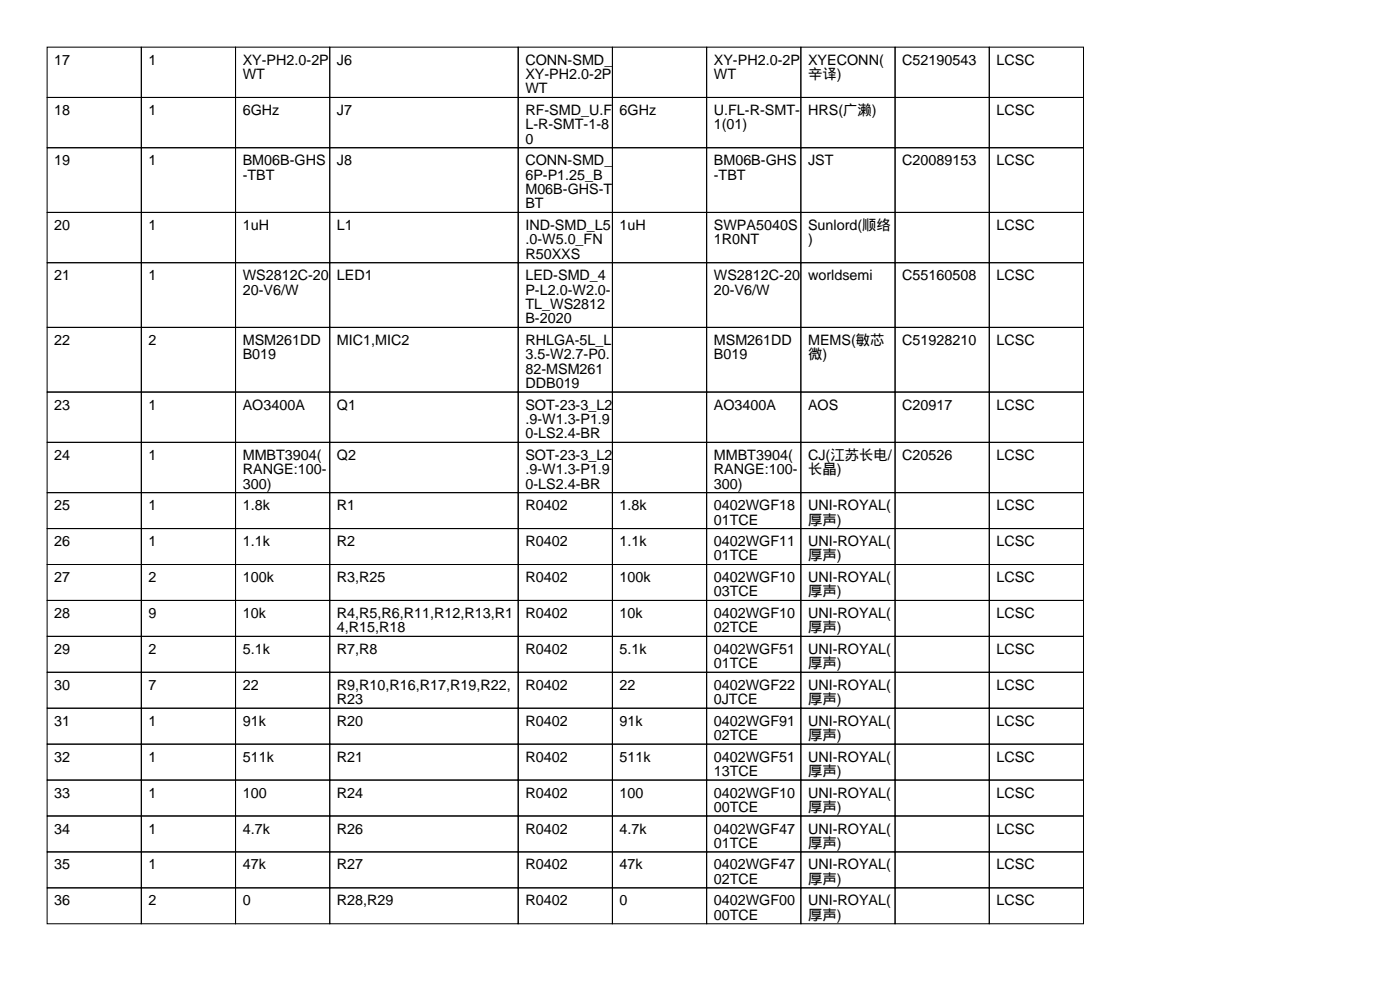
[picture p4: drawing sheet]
<svg xmlns="http://www.w3.org/2000/svg" width="297mm" height="210mm" viewBox="0 0 297 210" stroke-linecap="round" stroke-linejoin="round" font-family="sans-serif">
<defs><g id="words">
<g font-size="3">
<text x="11.5" y="13.7">17</text>
<text x="31.5" y="13.7">1</text>
<text x="51.5" y="13.7">XY-PH2.0-2P</text>
<text x="51.5" y="16.8">WT</text>
<text x="71.5" y="13.7">J6</text>
<text x="111.5" y="13.7">CONN-SMD_</text>
<text x="111.5" y="16.8">XY-PH2.0-2P</text>
<text x="151.5" y="13.7">XY-PH2.0-2P</text>
<text x="151.5" y="16.8">WT</text>
<text x="171.5" y="13.7">XYECONN(</text>
<text x="171.5" y="16.8">辛译)</text>
<text x="191.5" y="13.7">C52190543</text>
<text x="211.5" y="13.7">LCSC</text>
<text x="111.5" y="19.8">WT</text>
<text x="11.5" y="24.4">18</text>
<text x="31.5" y="24.4">1</text>
<text x="51.5" y="24.4">6GHz</text>
<text x="71.5" y="24.4">J7</text>
<text x="111.5" y="24.4">RF-SMD_U.F</text>
<text x="111.5" y="27.4">L-R-SMT-1-8</text>
<text x="131.5" y="24.4">6GHz</text>
<text x="151.5" y="24.4">U.FL-R-SMT-</text>
<text x="151.5" y="27.4">1(01)</text>
<text x="171.5" y="24.4">HRS(广濑)</text>
<text x="211.5" y="24.4">LCSC</text>
<text x="11.5" y="35.1">19</text>
<text x="31.5" y="35.1">1</text>
<text x="51.5" y="35.1">BM06B-GHS</text>
<text x="71.5" y="35.1">J8</text>
<text x="111.5" y="30.5">0</text>
<text x="111.5" y="35.1">CONN-SMD_</text>
<text x="151.5" y="35.1">BM06B-GHS</text>
<text x="171.5" y="35.1">JST</text>
<text x="191.5" y="35.1">C20089153</text>
<text x="211.5" y="35.1">LCSC</text>
<text x="51.5" y="38.1">-TBT</text>
<text x="111.5" y="38.1">6P-P1.25_B</text>
<text x="111.5" y="41.2">M06B-GHS-T</text>
<text x="151.5" y="38.1">-TBT</text>
<text x="111.5" y="44.2">BT</text>
<text x="11.5" y="48.8">20</text>
<text x="31.5" y="48.8">1</text>
<text x="51.5" y="48.8">1uH</text>
<text x="71.5" y="48.8">L1</text>
<text x="111.5" y="48.8">IND-SMD_L5</text>
<text x="111.5" y="51.8">.0-W5.0_FN</text>
<text x="131.5" y="48.8">1uH</text>
<text x="151.5" y="48.8">SWPA5040S</text>
<text x="151.5" y="51.8">1R0NT</text>
<text x="171.5" y="48.8">Sunlord(顺络</text>
<text x="171.5" y="51.8">)</text>
<text x="211.5" y="48.8">LCSC</text>
<text x="11.5" y="59.4">21</text>
<text x="31.5" y="59.4">1</text>
<text x="51.5" y="59.4">WS2812C-20</text>
<text x="71.5" y="59.4">LED1</text>
<text x="111.5" y="54.9">R50XXS</text>
<text x="111.5" y="59.4">LED-SMD_4</text>
<text x="151.5" y="59.4">WS2812C-20</text>
<text x="171.5" y="59.4">worldsemi</text>
<text x="191.5" y="59.4">C55160508</text>
<text x="211.5" y="59.4">LCSC</text>
<text x="51.5" y="62.5">20-V6/W</text>
<text x="111.5" y="62.5">P-L2.0-W2.0-</text>
<text x="111.5" y="65.5">TL_WS2812</text>
<text x="151.5" y="62.5">20-V6/W</text>
<text x="111.5" y="68.6">B-2020</text>
<text x="11.5" y="73.2">22</text>
<text x="31.5" y="73.2">2</text>
<text x="51.5" y="73.2">MSM261DD</text>
<text x="51.5" y="76.2">B019</text>
<text x="71.5" y="73.2">MIC1,MIC2</text>
<text x="111.5" y="73.2">RHLGA-5L_L</text>
<text x="111.5" y="76.2">3.5-W2.7-P0.</text>
<text x="151.5" y="73.2">MSM261DD</text>
<text x="151.5" y="76.2">B019</text>
<text x="171.5" y="73.2">MEMS(敏芯</text>
<text x="171.5" y="76.2">微)</text>
<text x="191.5" y="73.2">C51928210</text>
<text x="211.5" y="73.2">LCSC</text>
<text x="111.5" y="79.3">82-MSM261</text>
<text x="111.5" y="82.3">DDB019</text>
<text x="11.5" y="86.9">23</text>
<text x="31.5" y="86.9">1</text>
<text x="51.5" y="86.9">AO3400A</text>
<text x="71.5" y="86.9">Q1</text>
<text x="111.5" y="86.9">SOT-23-3_L2</text>
<text x="111.5" y="89.9">.9-W1.3-P1.9</text>
<text x="151.5" y="86.9">AO3400A</text>
<text x="171.5" y="86.9">AOS</text>
<text x="191.5" y="86.9">C20917</text>
<text x="211.5" y="86.9">LCSC</text>
<text x="111.5" y="93">0-LS2.4-BR</text>
<text x="11.5" y="97.5">24</text>
<text x="31.5" y="97.5">1</text>
<text x="51.5" y="97.5">MMBT3904(</text>
<text x="51.5" y="100.6">RANGE:100-</text>
<text x="71.5" y="97.5">Q2</text>
<text x="111.5" y="97.5">SOT-23-3_L2</text>
<text x="111.5" y="100.6">.9-W1.3-P1.9</text>
<text x="151.5" y="97.5">MMBT3904(</text>
<text x="151.5" y="100.6">RANGE:100-</text>
<text x="171.5" y="97.5">CJ(江苏长电/</text>
<text x="171.5" y="100.6">长晶)</text>
<text x="191.5" y="97.5">C20526</text>
<text x="211.5" y="97.5">LCSC</text>
<text x="51.5" y="103.6">300)</text>
<text x="111.5" y="103.6">0-LS2.4-BR</text>
<text x="151.5" y="103.6">300)</text>
<text x="11.5" y="108.2">25</text>
<text x="31.5" y="108.2">1</text>
<text x="51.5" y="108.2">1.8k</text>
<text x="71.5" y="108.2">R1</text>
<text x="111.5" y="108.2">R0402</text>
<text x="131.5" y="108.2">1.8k</text>
<text x="151.5" y="108.2">0402WGF18</text>
<text x="151.5" y="111.3">01TCE</text>
<text x="171.5" y="108.2">UNI-ROYAL(</text>
<text x="171.5" y="111.3">厚声)</text>
<text x="211.5" y="108.2">LCSC</text>
<text x="11.5" y="115.8">26</text>
<text x="31.5" y="115.8">1</text>
<text x="51.5" y="115.8">1.1k</text>
<text x="71.5" y="115.8">R2</text>
<text x="111.5" y="115.8">R0402</text>
<text x="131.5" y="115.8">1.1k</text>
<text x="151.5" y="115.8">0402WGF11</text>
<text x="151.5" y="118.9">01TCE</text>
<text x="171.5" y="115.8">UNI-ROYAL(</text>
<text x="171.5" y="118.9">厚声)</text>
<text x="211.5" y="115.8">LCSC</text>
<text x="11.5" y="123.4">27</text>
<text x="31.5" y="123.4">2</text>
<text x="51.5" y="123.4">100k</text>
<text x="71.5" y="123.4">R3,R25</text>
<text x="111.5" y="123.4">R0402</text>
<text x="131.5" y="123.4">100k</text>
<text x="151.5" y="123.4">0402WGF10</text>
<text x="171.5" y="123.4">UNI-ROYAL(</text>
<text x="211.5" y="123.4">LCSC</text>
<text x="11.5" y="131.1">28</text>
<text x="31.5" y="131.1">9</text>
<text x="51.5" y="131.1">10k</text>
<text x="71.5" y="131.1">R4,R5,R6,R11,R12,R13,R1</text>
<text x="111.5" y="131.1">R0402</text>
<text x="131.5" y="131.1">10k</text>
<text x="151.5" y="126.5">03TCE</text>
<text x="151.5" y="131.1">0402WGF10</text>
<text x="171.5" y="126.5">厚声)</text>
<text x="171.5" y="131.1">UNI-ROYAL(</text>
<text x="211.5" y="131.1">LCSC</text>
<text x="71.5" y="134.1">4,R15,R18</text>
<text x="151.5" y="134.1">02TCE</text>
<text x="171.5" y="134.1">厚声)</text>
<text x="11.5" y="138.7">29</text>
<text x="31.5" y="138.7">2</text>
<text x="51.5" y="138.7">5.1k</text>
<text x="71.5" y="138.7">R7,R8</text>
<text x="111.5" y="138.7">R0402</text>
<text x="131.5" y="138.7">5.1k</text>
<text x="151.5" y="138.7">0402WGF51</text>
<text x="151.5" y="141.7">01TCE</text>
<text x="171.5" y="138.7">UNI-ROYAL(</text>
<text x="171.5" y="141.7">厚声)</text>
<text x="211.5" y="138.7">LCSC</text>
<text x="11.5" y="146.3">30</text>
<text x="31.5" y="146.3">7</text>
<text x="51.5" y="146.3">22</text>
<text x="71.5" y="146.3">R9,R10,R16,R17,R19,R22,</text>
<text x="71.5" y="149.4">R23</text>
<text x="111.5" y="146.3">R0402</text>
<text x="131.5" y="146.3">22</text>
<text x="151.5" y="146.3">0402WGF22</text>
<text x="151.5" y="149.4">0JTCE</text>
<text x="171.5" y="146.3">UNI-ROYAL(</text>
<text x="171.5" y="149.4">厚声)</text>
<text x="211.5" y="146.3">LCSC</text>
<text x="11.5" y="153.9">31</text>
<text x="31.5" y="153.9">1</text>
<text x="51.5" y="153.9">91k</text>
<text x="71.5" y="153.9">R20</text>
<text x="111.5" y="153.9">R0402</text>
<text x="131.5" y="153.9">91k</text>
<text x="151.5" y="153.9">0402WGF91</text>
<text x="171.5" y="153.9">UNI-ROYAL(</text>
<text x="211.5" y="153.9">LCSC</text>
<text x="11.5" y="161.5">32</text>
<text x="31.5" y="161.5">1</text>
<text x="51.5" y="161.5">511k</text>
<text x="71.5" y="161.5">R21</text>
<text x="111.5" y="161.5">R0402</text>
<text x="131.5" y="161.5">511k</text>
<text x="151.5" y="157">02TCE</text>
<text x="151.5" y="161.5">0402WGF51</text>
<text x="171.5" y="157">厚声)</text>
<text x="171.5" y="161.5">UNI-ROYAL(</text>
<text x="211.5" y="161.5">LCSC</text>
<text x="151.5" y="164.6">13TCE</text>
<text x="171.5" y="164.6">厚声)</text>
<text x="11.5" y="169.2">33</text>
<text x="31.5" y="169.2">1</text>
<text x="51.5" y="169.2">100</text>
<text x="71.5" y="169.2">R24</text>
<text x="111.5" y="169.2">R0402</text>
<text x="131.5" y="169.2">100</text>
<text x="151.5" y="169.2">0402WGF10</text>
<text x="151.5" y="172.2">00TCE</text>
<text x="171.5" y="169.2">UNI-ROYAL(</text>
<text x="171.5" y="172.2">厚声)</text>
<text x="211.5" y="169.2">LCSC</text>
<text x="11.5" y="176.8">34</text>
<text x="31.5" y="176.8">1</text>
<text x="51.5" y="176.8">4.7k</text>
<text x="71.5" y="176.8">R26</text>
<text x="111.5" y="176.8">R0402</text>
<text x="131.5" y="176.8">4.7k</text>
<text x="151.5" y="176.8">0402WGF47</text>
<text x="151.5" y="179.8">01TCE</text>
<text x="171.5" y="176.8">UNI-ROYAL(</text>
<text x="171.5" y="179.8">厚声)</text>
<text x="211.5" y="176.8">LCSC</text>
<text x="11.5" y="184.4">35</text>
<text x="31.5" y="184.4">1</text>
<text x="51.5" y="184.4">47k</text>
<text x="71.5" y="184.4">R27</text>
<text x="111.5" y="184.4">R0402</text>
<text x="131.5" y="184.4">47k</text>
<text x="151.5" y="184.4">0402WGF47</text>
<text x="171.5" y="184.4">UNI-ROYAL(</text>
<text x="211.5" y="184.4">LCSC</text>
<text x="151.5" y="187.5">02TCE</text>
<text x="171.5" y="187.5">厚声)</text>
<text x="11.5" y="192">36</text>
<text x="31.5" y="192">2</text>
<text x="51.5" y="192">0</text>
<text x="71.5" y="192">R28,R29</text>
<text x="111.5" y="192">R0402</text>
<text x="131.5" y="192">0</text>
<text x="151.5" y="192">0402WGF00</text>
<text x="151.5" y="195.1">00TCE</text>
<text x="171.5" y="192">UNI-ROYAL(</text>
<text x="171.5" y="195.1">厚声)</text>
<text x="211.5" y="192">LCSC</text>
</g>
</g></defs>
<g fill="none" stroke="#000" stroke-width=".21">
<path d="M10 10h20v10.7h-20zM30 10h20v10.7h-20zM50 10h20v10.7h-20zM70 10h40v10.7h-40zM110 10h20v10.7h-20zM130 10h20v10.7h-20zM150 10h20v10.7h-20zM170 10h20v10.7h-20zM190 10h20v10.7h-20zM210 10h20v10.7h-20zM10 20.7h20v10.6h-20zM10 31.3h20v13.8h-20z"/>
<path d="M30 20.7h20v10.6h-20zM30 31.3h20v13.8h-20zM50 20.7h20v10.6h-20zM50 31.3h20v13.8h-20zM70 20.7h40v10.6h-40zM70 31.3h40v13.8h-40zM110 20.7h20v10.6h-20zM110 31.3h20v13.8h-20zM130 20.7h20v10.6h-20zM130 31.3h20v13.8h-20zM150 20.7h20v10.6h-20zM150 31.3h20v13.8h-20z"/>
<path d="M170 20.7h20v10.6h-20zM170 31.3h20v13.8h-20zM190 20.7h20v10.6h-20zM190 31.3h20v13.8h-20zM210 20.7h20v10.6h-20zM210 31.3h20v13.8h-20zM10 45.1h20v10.6h-20zM10 55.7h20v13.7h-20zM30 45.1h20v10.6h-20zM30 55.7h20v13.7h-20zM50 45.1h20v10.6h-20zM50 55.7h20v13.7h-20z"/>
<path d="M70 45.1h40v10.6h-40zM70 55.7h40v13.7h-40zM110 45.1h20v10.6h-20zM110 55.7h20v13.7h-20zM130 45.1h20v10.6h-20zM130 55.7h20v13.7h-20zM150 45.1h20v10.6h-20zM150 55.7h20v13.7h-20zM170 45.1h20v10.6h-20zM170 55.7h20v13.7h-20zM190 45.1h20v10.6h-20zM190 55.7h20v13.7h-20z"/>
<path d="M210 45.1h20v10.6h-20zM210 55.7h20v13.7h-20zM10 69.4h20v13.8h-20zM30 69.4h20v13.8h-20zM50 69.4h20v13.8h-20zM70 69.4h40v13.8h-40zM110 69.4h20v13.8h-20zM130 69.4h20v13.8h-20zM150 69.4h20v13.8h-20zM170 69.4h20v13.8h-20zM190 69.4h20v13.8h-20zM210 69.4h20v13.8h-20z"/>
<path d="M10 83.2h20v10.6h-20zM10 93.8h20v10.7h-20zM30 83.2h20v10.6h-20zM30 93.8h20v10.7h-20zM50 83.2h20v10.6h-20zM50 93.8h20v10.7h-20zM70 83.2h40v10.6h-40zM70 93.8h40v10.7h-40zM110 83.2h20v10.6h-20zM110 93.8h20v10.7h-20zM130 83.2h20v10.6h-20zM130 93.8h20v10.7h-20z"/>
<path d="M150 83.2h20v10.6h-20zM150 93.8h20v10.7h-20zM170 83.2h20v10.6h-20zM170 93.8h20v10.7h-20zM190 83.2h20v10.6h-20zM190 93.8h20v10.7h-20zM210 83.2h20v10.6h-20zM210 93.8h20v10.7h-20zM10 104.5h20v7.6h-20zM10 112.1h20v7.6h-20zM10 119.7h20v7.6h-20zM30 104.5h20v7.6h-20z"/>
<path d="M30 112.1h20v7.6h-20zM30 119.7h20v7.6h-20zM50 104.5h20v7.6h-20zM50 112.1h20v7.6h-20zM50 119.7h20v7.6h-20zM70 104.5h40v7.6h-40zM70 112.1h40v7.6h-40zM70 119.7h40v7.6h-40zM110 104.5h20v7.6h-20zM110 112.1h20v7.6h-20zM110 119.7h20v7.6h-20zM130 104.5h20v7.6h-20z"/>
<path d="M130 112.1h20v7.6h-20zM130 119.7h20v7.6h-20zM150 104.5h20v7.6h-20zM150 112.1h20v7.6h-20zM150 119.7h20v7.6h-20zM170 104.5h20v7.6h-20zM170 112.1h20v7.6h-20zM170 119.7h20v7.6h-20zM190 104.5h20v7.6h-20zM190 112.1h20v7.6h-20zM190 119.7h20v7.6h-20zM210 104.5h20v7.6h-20z"/>
<path d="M210 112.1h20v7.6h-20zM210 119.7h20v7.6h-20zM10 127.3h20v7.7h-20zM10 135h20v7.6h-20zM30 127.3h20v7.7h-20zM30 135h20v7.6h-20zM50 127.3h20v7.7h-20zM50 135h20v7.6h-20zM70 127.3h40v7.7h-40zM70 135h40v7.6h-40zM110 127.3h20v7.7h-20zM110 135h20v7.6h-20z"/>
<path d="M130 127.3h20v7.7h-20zM130 135h20v7.6h-20zM150 127.3h20v7.7h-20zM150 135h20v7.6h-20zM170 127.3h20v7.7h-20zM170 135h20v7.6h-20zM190 127.3h20v7.7h-20zM190 135h20v7.6h-20zM210 127.3h20v7.7h-20zM210 135h20v7.6h-20zM10 142.6h20v7.6h-20zM10 150.2h20v7.6h-20z"/>
<path d="M10 157.8h20v7.6h-20zM30 142.6h20v7.6h-20zM30 150.2h20v7.6h-20zM30 157.8h20v7.6h-20zM50 142.6h20v7.6h-20zM50 150.2h20v7.6h-20zM50 157.8h20v7.6h-20zM70 142.6h40v7.6h-40zM70 150.2h40v7.6h-40zM70 157.8h40v7.6h-40zM110 142.6h20v7.6h-20zM110 150.2h20v7.6h-20z"/>
<path d="M110 157.8h20v7.6h-20zM130 142.6h20v7.6h-20zM130 150.2h20v7.6h-20zM130 157.8h20v7.6h-20zM150 142.6h20v7.6h-20zM150 150.2h20v7.6h-20zM150 157.8h20v7.6h-20zM170 142.6h20v7.6h-20zM170 150.2h20v7.6h-20zM170 157.8h20v7.6h-20zM190 142.6h20v7.6h-20zM190 150.2h20v7.6h-20z"/>
<path d="M190 157.8h20v7.6h-20zM210 142.6h20v7.6h-20zM210 150.2h20v7.6h-20zM210 157.8h20v7.6h-20zM10 165.4h20v7.7h-20zM10 173.1h20v7.6h-20zM30 165.4h20v7.7h-20zM30 173.1h20v7.6h-20zM50 165.4h20v7.7h-20zM50 173.1h20v7.6h-20zM70 165.4h40v7.7h-40zM70 173.1h40v7.6h-40z"/>
<path d="M110 165.4h20v7.7h-20zM110 173.1h20v7.6h-20zM130 165.4h20v7.7h-20zM130 173.1h20v7.6h-20zM150 165.4h20v7.7h-20zM150 173.1h20v7.6h-20zM170 165.4h20v7.7h-20zM170 173.1h20v7.6h-20zM190 165.4h20v7.7h-20zM190 173.1h20v7.6h-20zM210 165.4h20v7.7h-20zM210 173.1h20v7.6h-20z"/>
<path d="M10 180.7h20v7.6h-20zM10 188.3h20v7.6h-20zM30 180.7h20v7.6h-20zM30 188.3h20v7.6h-20zM50 180.7h20v7.6h-20zM50 188.3h20v7.6h-20zM70 180.7h40v7.6h-40zM70 188.3h40v7.6h-40zM110 180.7h20v7.6h-20zM110 188.3h20v7.6h-20zM130 180.7h20v7.6h-20zM130 188.3h20v7.6h-20z"/>
<path d="M150 180.7h20v7.6h-20zM150 188.3h20v7.6h-20zM170 180.7h20v7.6h-20zM170 188.3h20v7.6h-20zM190 180.7h20v7.6h-20zM190 188.3h20v7.6h-20zM210 180.7h20v7.6h-20zM210 188.3h20v7.6h-20z"/>
</g>
<use href="#words"/>
</svg>
